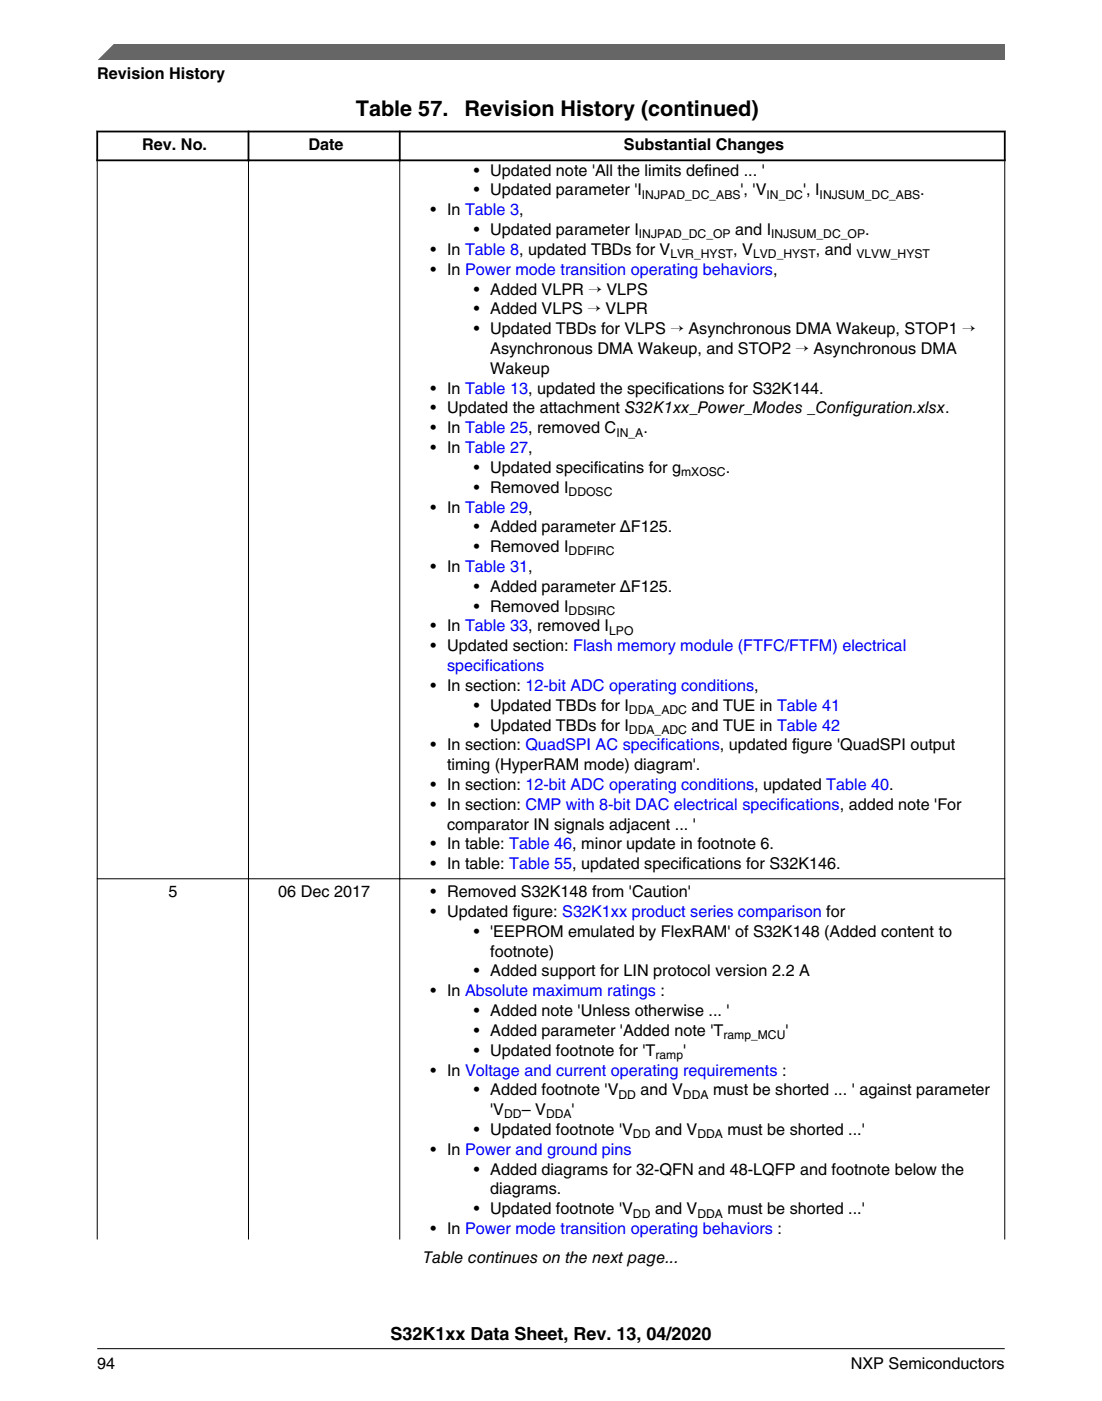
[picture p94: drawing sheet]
<svg xmlns="http://www.w3.org/2000/svg" width="216mm" height="274mm" viewBox="0 0 216 274" stroke-linecap="round" stroke-linejoin="round" font-family="sans-serif">
<defs><g id="words">
<g font-size="4.2">
<text x="69.7" y="22.7">Table 57.</text>
<text x="91" y="22.7">Revision History (continued)</text>
</g>
<text font-size="3.5" x="76.5" y="262.3">S32K1xx Data Sheet, Rev. 13, 04/2020</text>
<g font-size="3.2">
<text x="19" y="15.5">Revision History</text>
<text x="27.9" y="29.4">Rev. No.</text>
<text x="60.4" y="29.4">Date</text>
<text x="122.2" y="29.4">Substantial Changes</text>
<text x="92.8" y="34.4">• Updated note 'All the limits defined ... '</text>
<text x="92.8" y="38.3">• Updated parameter 'I</text>
<text x="145.1" y="38.3">', 'V</text>
<text x="157.3" y="38.3">', I</text>
<text x="180.3" y="38.3">.</text>
<text x="84.3" y="42.1">• In Table 3,</text>
<text x="92.8" y="46">• Updated parameter I</text>
<text x="144" y="46">and I</text>
<text x="169.5" y="46">.</text>
<text x="84.3" y="53.8">• In Power mode transition operating behaviors,</text>
<text x="84.3" y="49.9">• In Table 8, updated TBDs for V</text>
<text x="143.7" y="49.9">, V</text>
<text x="159.8" y="49.9">, and</text>
<text x="92.8" y="57.7">• Added VLPR → VLPS</text>
<text x="92.8" y="61.6">• Added VLPS → VLPR</text>
<text x="92.8" y="65.4">• Updated TBDs for VLPS → Asynchronous DMA Wakeup, STOP1 →</text>
<text x="96" y="69.3">Asynchronous DMA Wakeup, and STOP2 → Asynchronous DMA</text>
<text x="84.3" y="77.1">• In Table 13, updated the specifications for S32K144.</text>
<text x="96" y="73.2">Wakeup</text>
<text x="84.3" y="81">• Updated the attachment S32K1xx_Power_Modes _Configuration.xlsx.</text>
<text x="84.3" y="84.8">• In Table 25, removed C</text>
<text x="84.3" y="88.7">• In Table 27,</text>
<text x="126" y="84.8">.</text>
<text x="92.8" y="92.6">• Updated specificatins for g</text>
<text x="142.2" y="92.6">.</text>
<text x="84.3" y="100.4">• In Table 29,</text>
<text x="92.8" y="96.5">• Removed I</text>
<text x="92.8" y="104.2">• Added parameter ΔF125.</text>
<text x="84.4" y="112">• In Table 31,</text>
<text x="92.8" y="108.1">• Removed I</text>
<text x="92.8" y="115.9">• Added parameter ΔF125.</text>
<text x="92.8" y="119.8">• Removed I</text>
<text x="84.3" y="123.6">• In Table 33, removed I</text>
<text x="84.3" y="127.5">• Updated section: Flash memory module (FTFC/FTFM) electrical</text>
<text x="84.3" y="135.3">• In section: 12-bit ADC operating conditions,</text>
<text x="92.8" y="143">• Updated TBDs for I</text>
<text x="92.8" y="139.2">• Updated TBDs for I</text>
<text x="135.5" y="139.2">and TUE in Table 41</text>
<text x="135.5" y="143">and TUE in Table 42</text>
<text x="84.3" y="146.9">• In section: QuadSPI AC specifications, updated figure 'QuadSPI output</text>
<text x="84.3" y="154.7">• In section: 12-bit ADC operating conditions, updated Table 40.</text>
<text x="87.6" y="150.8">timing (HyperRAM mode) diagram'.</text>
<text x="84.3" y="158.6">• In section: CMP with 8-bit DAC electrical specifications, added note 'For</text>
<text x="84.3" y="166.3">• In table: Table 46, minor update in footnote 6.</text>
<text x="87.6" y="162.4">comparator IN signals adjacent ... '</text>
<text x="84.3" y="170.2">• In table: Table 55, updated specifications for S32K146.</text>
<text x="33" y="175.7">5</text>
<text x="54.5" y="175.7">06 Dec 2017</text>
<text x="84.3" y="179.6">• Updated figure: S32K1xx product series comparison for</text>
<text x="84.3" y="175.7">• Removed S32K148 from 'Caution'</text>
<text x="92.8" y="183.4">• 'EEPROM emulated by FlexRAM' of S32K148 (Added content to</text>
<text x="92.8" y="191.2">• Added support for LIN protocol version 2.2 A</text>
<text x="96" y="187.3">footnote)</text>
<text x="84.3" y="195.1">• In Absolute maximum ratings :</text>
<text x="92.8" y="199">• Added note 'Unless otherwise ... '</text>
<text x="92.8" y="202.8">• Added parameter 'Added note 'T</text>
<text x="153.9" y="202.8">'</text>
<text x="92.8" y="206.7">• Updated footnote for 'T</text>
<text x="133.8" y="206.7">'</text>
<text x="84.3" y="210.6">• In Voltage and current operating requirements :</text>
<text x="92.8" y="214.5">• Added footnote 'V</text>
<text x="125.5" y="214.5">and V</text>
<text x="139.7" y="214.5">must be shorted ... ' against parameter</text>
<text x="96" y="218.4">'V</text>
<text x="102.2" y="218.4">– V</text>
<text x="112" y="218.4">'</text>
<text x="84.3" y="226.1">• In Power and ground pins</text>
<text x="92.8" y="222.2">• Updated footnote 'V</text>
<text x="128.3" y="222.2">and V</text>
<text x="142.5" y="222.2">must be shorted ...'</text>
<text x="92.8" y="230">• Added diagrams for 32-QFN and 48-LQFP and footnote below the</text>
<text x="96" y="233.9">diagrams.</text>
<text x="92.8" y="237.8">• Updated footnote 'V</text>
<text x="128.3" y="237.8">and V</text>
<text x="142.5" y="237.8">must be shorted ...'</text>
<text x="84.3" y="241.6">• In Power mode transition operating behaviors :</text>
<text x="82.9" y="247.3">Table continues on the next page...</text>
<text x="19.1" y="268">94</text>
<text x="166.7" y="268">NXP Semiconductors</text>
</g>
<text font-size="3.2" fill="#00f" x="87.6" y="131.4">specifications</text>
<g font-size="2.4">
<text x="125.8" y="38.9">INJPAD_DC_ABS</text>
<text x="150.2" y="38.9">IN_DC</text>
<text x="160.6" y="38.9">INJSUM_DC_ABS</text>
<text x="125.2" y="46.7">INJPAD_DC_OP</text>
<text x="151.1" y="46.7">INJSUM_DC_OP</text>
<text x="131.3" y="50.5">LVR_HYST</text>
<text x="147.5" y="50.5">LVD_HYST</text>
<text x="167.8" y="50.5">VLVW_HYST</text>
<text x="120.8" y="85.5">IN_A</text>
<text x="133.5" y="93.2">mXOSC</text>
<text x="111.4" y="97.1">DDOSC</text>
<text x="111.4" y="108.8">DDFIRC</text>
<text x="111.4" y="120.4">DDSIRC</text>
<text x="119.3" y="124.3">LPO</text>
<text x="123.2" y="139.8">DDA_ADC</text>
<text x="123.2" y="143.7">DDA_ADC</text>
<text x="141.7" y="203.5">ramp_MCU</text>
<text x="128.4" y="207.4">ramp</text>
<text x="121.2" y="215.1">DD</text>
<text x="133.8" y="215.1">DDA</text>
<text x="98.8" y="219">DD</text>
<text x="107" y="219">DDA</text>
<text x="124" y="222.9">DD</text>
<text x="136.6" y="222.9">DDA</text>
<text x="124" y="238.4">DD</text>
<text x="136.6" y="238.4">DDA</text>
</g>
</g></defs>
<path d="M18.9 25.8h178.1M18.9 31.4h178.1M19 25.6v6M48.7 25.6v6M78.3 25.6v6M196.8 25.6v6" fill="none" stroke="#000" stroke-width=".35"/>
<path d="M19 31.5v211.2M48.7 31.2v211.5M78.3 31.2v211.5M196.8 31.5v211.2M19 172.1h177.9" fill="none" stroke="#000" stroke-width=".2"/>
<path d="M19 11.7l5.7-3.1 172.2 .1v3z" fill="#666"/>
<path d="M22.5 8.6l-3.1 3.1" fill="none" stroke="#666" stroke-width=".28"/>
<path d="M19 264.1h177.8" fill="none" stroke="#000" stroke-width=".2"/>
<use href="#words"/>
</svg>
